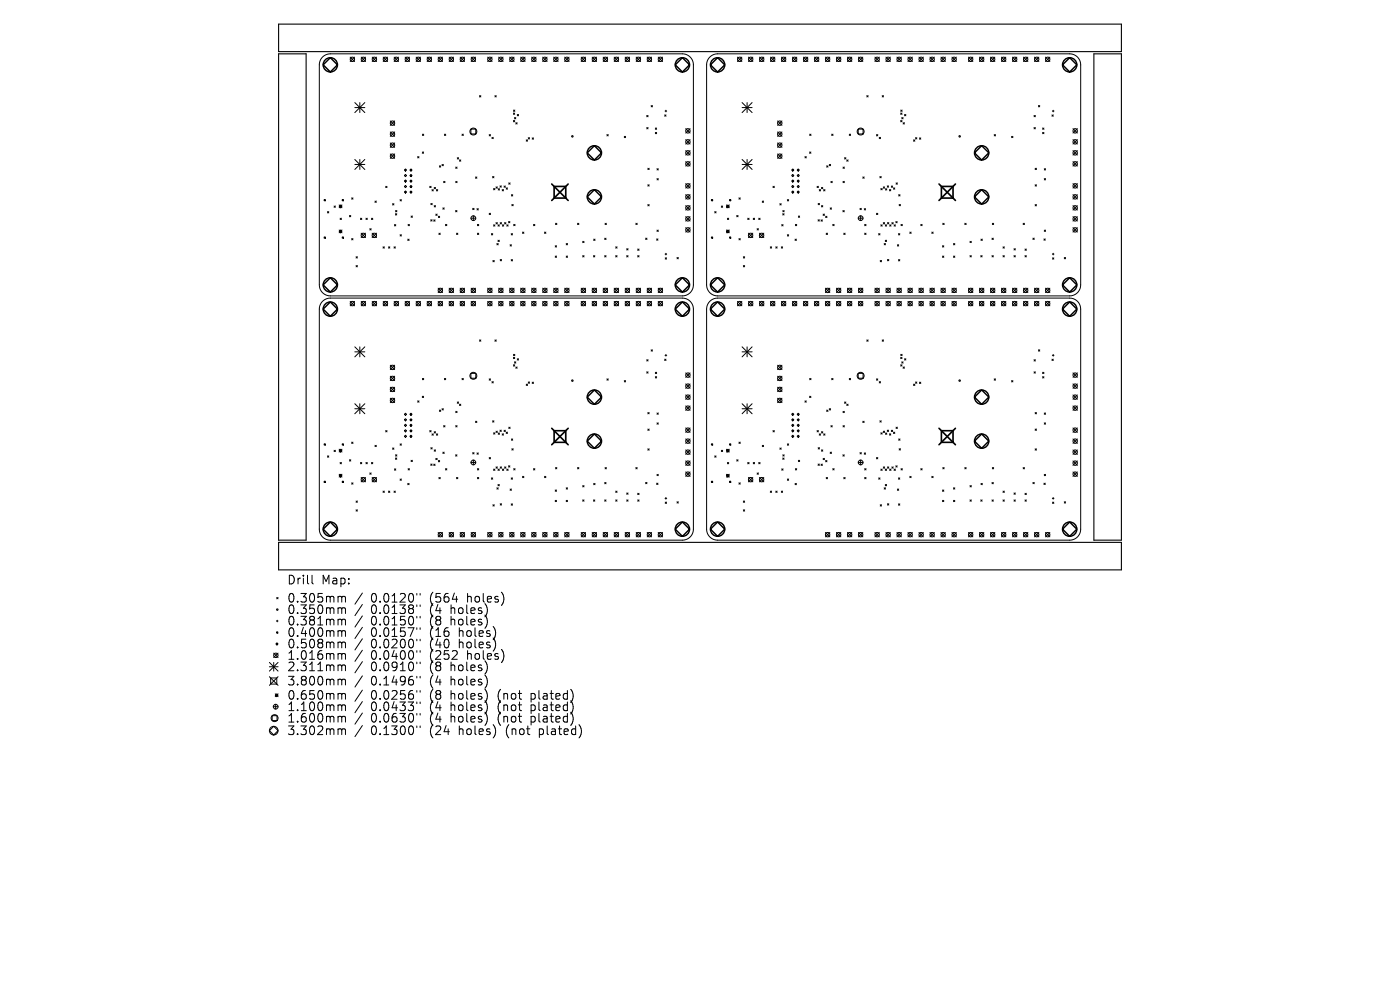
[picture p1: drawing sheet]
<svg xmlns="http://www.w3.org/2000/svg" width="297mm" height="210mm" viewBox="0 0 297 210" stroke-linecap="round" stroke-linejoin="round" font-family="sans-serif">
<defs><g id="words">
<g font-size="2.6">
<text x="60.8" y="124.2">Drill</text>
<text x="68.2" y="124.2">Map:</text>
<text x="60.8" y="128.1">0.305mm</text>
<text x="60.8" y="130.5">0.350mm</text>
<text x="78.7" y="128.1">0.0120&quot;</text>
<text x="78.7" y="130.5">0.0138&quot;</text>
<text x="91.3" y="128.1">(564</text>
<text x="91.3" y="130.5">(4</text>
<text x="95.9" y="130.5">holes)</text>
<text x="99.4" y="128.1">holes)</text>
<text x="60.8" y="132.9">0.381mm</text>
<text x="60.8" y="135.4">0.400mm</text>
<text x="60.8" y="137.8">0.508mm</text>
<text x="78.7" y="132.9">0.0150&quot;</text>
<text x="78.7" y="135.4">0.0157&quot;</text>
<text x="78.7" y="137.8">0.0200&quot;</text>
<text x="91.3" y="132.9">(8</text>
<text x="91.3" y="135.4">(16</text>
<text x="91.3" y="137.8">(40</text>
<text x="95.9" y="132.9">holes)</text>
<text x="97.6" y="135.4">holes)</text>
<text x="97.6" y="137.8">holes)</text>
<text x="60.8" y="140.2">1.016mm</text>
<text x="60.8" y="142.6">2.311mm</text>
<text x="78.7" y="140.2">0.0400&quot;</text>
<text x="78.7" y="142.6">0.0910&quot;</text>
<text x="91.3" y="140.2">(252</text>
<text x="91.3" y="142.6">(8</text>
<text x="95.9" y="142.6">holes)</text>
<text x="99.4" y="140.2">holes)</text>
<text x="60.8" y="145.7">3.800mm</text>
<text x="60.8" y="148.7">0.650mm</text>
<text x="78.7" y="145.7">0.1496&quot;</text>
<text x="78.7" y="148.7">0.0256&quot;</text>
<text x="91.3" y="145.7">(4</text>
<text x="91.3" y="148.7">(8</text>
<text x="95.9" y="145.7">holes)</text>
<text x="95.9" y="148.7">holes)</text>
<text x="106" y="148.7">(not</text>
<text x="113.2" y="148.7">plated)</text>
<text x="60.8" y="151.1">1.100mm</text>
<text x="60.8" y="153.5">1.600mm</text>
<text x="78.7" y="151.1">0.0433&quot;</text>
<text x="78.7" y="153.5">0.0630&quot;</text>
<text x="91.3" y="151.1">(4</text>
<text x="91.3" y="153.5">(4</text>
<text x="95.9" y="151.1">holes)</text>
<text x="95.9" y="153.5">holes)</text>
<text x="106" y="151.1">(not</text>
<text x="106" y="153.5">(not</text>
<text x="113.2" y="151.1">plated)</text>
<text x="113.2" y="153.5">plated)</text>
<text x="60.8" y="156.2">3.302mm</text>
<text x="78.7" y="156.2">0.1300&quot;</text>
<text x="91.3" y="156.2">(24</text>
<text x="97.6" y="156.2">holes)</text>
<text x="107.8" y="156.2">(not</text>
<text x="115" y="156.2">plated)</text>
</g>
</g></defs>
<path d="M59.1 11.4h5.8v103.2h-5.8zM59.1 5.1h178.8v5.9h-178.8zM232.1 11.4h5.8v103.2h-5.8zM59.1 115.1h178.8v5.8h-178.8z" fill="none" stroke="#000" stroke-width=".23"/>
<g fill="none" stroke="#000" stroke-width=".21">
<path d="M68.4 12.2l.7-.6 1-.2h74.7a2.33 2.33 0 0 1 2.3 2.4v46.6a2.33 2.33 0 0 1-2.3 2.4h-74.7a2.33 2.33 0 0 1-2.4-2.4v-46.6l.2-.9zM74.3 12.1l.9 1M75.2 12.1l-.9 1M76.6 12.1l1 1M77.6 12.1l-1 1M79 12.1l.9 1M79.9 12.1l-.9 1M81.3 12.1l.9 1M82.2 12.1l-.9 1M83.6 12.1l.9 1M84.5 12.1l-.9 1M85.9 12.1l1 1"/>
<path d="M86.9 12.1l-1 1M88.3 12.1l.9 1M89.2 12.1l-.9 1M90.6 12.1l.9 1M91.5 12.1l-.9 1M92.9 12.1l1 1M93.9 12.1l-1 1M95.3 12.1l.9 1M96.2 12.1l-.9 1M97.6 12.1l1 1M98.6 12.1l-1 1M100 12.1l.9 1"/>
<path d="M100.9 12.1l-.9 1M103.5 12.1l.9 1M104.4 12.1l-.9 1M105.8 12.1l.9 1M106.7 12.1l-.9 1M108.1 12.1l1 1M109.1 12.1l-1 1M110.5 12.1l.9 1M111.4 12.1l-.9 1M112.8 12.1l.9 1M113.7 12.1l-.9 1M115.1 12.1l1 1"/>
<path d="M116.1 12.1l-1 1M117.5 12.1l.9 1M118.4 12.1l-.9 1M119.8 12.1l.9 1M120.7 12.1l-.9 1M123.3 12.1l.9 1M124.2 12.1l-.9 1M125.6 12.1l1 1M126.6 12.1l-1 1M128 12.1l.9 1M128.9 12.1l-.9 1M130.3 12.1l.9 1"/>
<path d="M131.2 12.1l-.9 1M132.6 12.1l1 1M133.6 12.1l-1 1M135 12.1l.9 1M135.9 12.1l-.9 1M137.3 12.1l.9 1M138.2 12.1l-.9 1M139.6 12.1l1 1M140.6 12.1l-1 1M150.5 12.2l.7-.6 1-.2h74.7a2.33 2.33 0 0 1 2.4 2.4v46.6a2.33 2.33 0 0 1-2.4 2.4h-74.7a2.33 2.33 0 0 1-2.3-2.4v-46.6l.2-.9zM156.5 12.1l.9 1M157.4 12.1l-.9 1"/>
<path d="M158.8 12.1l.9 1M159.7 12.1l-.9 1M161.1 12.1l1 1M162.1 12.1l-1 1M163.5 12.1l.9 1M164.4 12.1l-.9 1M165.8 12.1l.9 1M166.7 12.1l-.9 1M168.1 12.1l.9 1M169 12.1l-.9 1M170.4 12.1l1 1M171.4 12.1l-1 1"/>
<path d="M172.8 12.1l.9 1M173.7 12.1l-.9 1M175.1 12.1l.9 1M176 12.1l-.9 1M177.4 12.1l1 1M178.4 12.1l-1 1M179.8 12.1l.9 1M180.7 12.1l-.9 1M182.1 12.1l.9 1M183 12.1l-.9 1M185.6 12.1l.9 1M186.5 12.1l-.9 1"/>
<path d="M187.9 12.1l1 1M188.9 12.1l-1 1M190.3 12.1l.9 1M191.2 12.1l-.9 1M192.6 12.1l.9 1M193.5 12.1l-.9 1M194.9 12.1l1 1M195.9 12.1l-1 1M197.3 12.1l.9 1M198.2 12.1l-.9 1M199.6 12.1l1 1M200.6 12.1l-1 1"/>
<path d="M202 12.1l.9 1M202.9 12.1l-.9 1M205.5 12.1l.9 1M206.4 12.1l-.9 1M207.8 12.1l.9 1M208.7 12.1l-.9 1M210.1 12.1l1 1M211.1 12.1l-1 1M212.5 12.1l.9 1M213.4 12.1l-.9 1M214.8 12.1l.9 1M215.7 12.1l-.9 1"/>
<path d="M217.1 12.1l1 1M218.1 12.1l-1 1M219.5 12.1l.9 1M220.4 12.1l-.9 1M221.8 12.1l.9 1M222.7 12.1l-.9 1M75.3 21.8l2.1 2.1M75.3 22.8h2.1M75.3 33.8l2.1 2.2M75.3 34.9h2.1M76.3 21.8v2.1M76.3 33.8v2.2"/>
<path d="M77.4 21.8l-2.1 2.1M77.4 33.8l-2.1 2.2M81.8 39.5l.3 .3M82.1 39.5l-.3 .3M82.8 25.7l.9 .9M82.8 28l.9 .9M82.8 30.3l.9 1M82.8 32.7l.9 .9M83.7 25.7l-.9 .9M83.7 28l-.9 .9M83.7 30.3l-.9 1M83.7 32.7l-.9 .9"/>
<path d="M85.8 37.2l.2-.2 .3 .2-.3 .3zM85.8 38.4l.2-.2 .3 .2-.3 .2zM86 35.8l.3 .3-.3 .2-.2-.2zM86 39.3l.3 .3-.3 .2-.2-.2zM87 36.1l.2-.3 .2 .3-.2 .2zM87 37.2l.2-.2 .2 .2-.2 .3zM87 38.4l.2-.2 .2 .2-.2 .2zM87 39.6l.2-.3 .2 .3-.2 .2zM88.6 33.2l.3 .3M88.9 33.2l-.3 .3M89.6 32.2l.3 .3M89.6 28.5l.3 .2"/>
<path d="M89.9 32.2l-.3 .3M89.9 28.5l-.3 .2M91.2 39.5l.3 .3M91.5 39.5l-.3 .3M92.1 39.8l.3 .2M92.4 39.8l-.3 .2M93.2 35.2l.3 .3M93.5 35.2l-.3 .3M93.8 34.9l.3 .3M94.1 34.9l-.3 .3M94.1 38.5l.3 .3M94.3 28.5l.3 .2"/>
<path d="M94.4 38.5l-.3 .3M94.6 28.5l-.3 .2M96.7 35.4l.3 .3M96.7 38.5l.3 .3M97 35.4l-.3 .3M97 38.5l-.3 .3M97 33.5l.3 .2M97.3 33.5l-.3 .2M97.5 33.9l.3 .3M97.8 33.9l-.3 .3M98 28.5l.3 .2M98.3 28.5l-.3 .2"/>
<path d="M99.9 27.4h1v1h-1zM100.9 37.5l.3 .3M101.2 37.5l-.3 .3M101.7 20.3l.3 .3M102 20.3l-.3 .3M103.8 28.6l.3 .2M104.1 28.6l-.3 .2M104.4 29.1l.2 .3M104.5 37.4l.3 .3M104.6 29.1l-.2 .3M104.7 40l.3 .3M104.8 37.4l-.3 .3"/>
<path d="M105 40l-.3 .3M105 20.3l.3 .3M105.2 39.6l.3 .3M105.3 20.3l-.3 .3M105.5 39.6l-.3 .3M106.1 39.4l.2 .3M106.3 39.4l-.2 .3M106.9 39.5l.3 .2M107.2 39.5l-.3 .2M107.4 39.9l.3 .2M107.7 39.9l-.3 .2M107.9 38.8l.3 .3"/>
<path d="M108.2 38.8l-.3 .3M108.9 24l.3 .3M108.9 25.6l.3 .2M108.9 23.3l.3 .3M109.1 24.9l.3 .3M109.2 24l-.3 .3M109.2 25.6l-.3 .2M109.2 23.3l-.3 .3M109.4 26l.3 .3M109.4 24.9l-.3 .3M109.7 26l-.3 .3M109.7 24.3l.3 .3"/>
<path d="M110 24.3l-.3 .3M111.6 29.7l.3 .3M111.9 29.7l-.3 .3M112.1 29.2l.2 .3M112.3 29.2l-.2 .3M112.9 29.3l.3 .2M113.2 29.3l-.3 .2M128.8 28.6l.2 .2M129 28.6l-.2 .2M132.4 28.9l.3 .3M132.7 28.9l-.3 .3M137.2 24.5l.3 .3"/>
<path d="M137.2 27.1l.3 .2M137.4 35.7l.3 .3M137.4 39.2l.3 .3M137.5 24.5l-.3 .3M137.5 27.1l-.3 .2M137.7 35.7l-.3 .3M137.7 39.2l-.3 .3M138.1 22.4l.3 .3M138.4 22.4l-.3 .3M139 27.2l.3 .2M139 28.1l.3 .3M139.3 27.2l-.3 .2"/>
<path d="M139.3 28.1l-.3 .3M139.4 35.8l.3 .3M139.4 37.9l.3 .3M139.7 35.8l-.3 .3M139.7 37.9l-.3 .3M141 24.4l.3 .3M141.1 23.6h.3M141.3 23.4v.3M141.3 24.4l-.3 .3M145.5 32l.9 .9M145.5 27.3l.9 .9M145.5 29.6l.9 1"/>
<path d="M145.5 34.3l.9 .9M145.5 39l.9 .9M146.4 29.6l-.9 1M146.4 34.3l-.9 .9M146.4 39l-.9 .9M146.4 27.3l-.9 .9M146.4 32l-.9 .9M157.4 22.8h2.2M157.4 34.9h2.2M157.4 21.8l2.2 2.1M157.4 33.8l2.2 2.2M158.5 21.8v2.1"/>
<path d="M158.5 33.8v2.2M159.6 33.8l-2.2 2.2M159.6 21.8l-2.2 2.1M164 39.5l.3 .3M164.3 39.5l-.3 .3M165 25.7l.9 .9M165 28l.9 .9M165 30.3l.9 1M165 32.7l.9 .9M165.9 25.7l-.9 .9M165.9 28l-.9 .9M165.9 30.3l-.9 1"/>
<path d="M165.9 32.7l-.9 .9M167.9 36.1l.3-.3 .2 .3-.2 .2zM167.9 37.2l.3-.2 .2 .2-.2 .3zM167.9 38.4l.3-.2 .2 .2-.2 .2zM167.9 39.6l.3-.3 .2 .3-.2 .2zM169.1 37.2l.2-.2 .3 .2-.3 .3zM169.1 38.4l.2-.2 .3 .2-.3 .2zM169.3 35.8l.3 .3-.3 .2-.2-.2zM169.3 39.3l.3 .3-.3 .2-.2-.2zM170.8 33.2l.2 .3M171 33.2l-.2 .3M171.7 32.2l.3 .3"/>
<path d="M171.8 28.5l.3 .2M172 32.2l-.3 .3M172.1 28.5l-.3 .2M173.3 39.5l.3 .3M173.6 39.5l-.3 .3M174.3 39.8l.2 .2M174.5 39.8l-.2 .2M175.4 35.2l.3 .3M175.7 35.2l-.3 .3M175.9 34.9l.3 .3M176.2 34.9l-.3 .3M176.3 38.5l.3 .3"/>
<path d="M176.4 28.5l.3 .2M176.6 38.5l-.3 .3M176.7 28.5l-.3 .2M178.8 35.4l.3 .3M178.8 38.5l.3 .3M179.1 35.4l-.3 .3M179.1 38.5l-.3 .3M179.2 33.5l.3 .2M179.5 33.5l-.3 .2M179.6 33.9l.3 .3M179.9 33.9l-.3 .3M180.2 28.5l.3 .2"/>
<path d="M180.5 28.5l-.3 .2M182.1 27.4h1v1h-1zM183 37.5l.3 .3M183.3 37.5l-.3 .3M183.9 20.3l.3 .3M184.2 20.3l-.3 .3M185.9 28.6l.3 .2M186.2 28.6l-.3 .2M186.5 29.1l.3 .3M186.7 37.4l.2 .3M186.8 29.1l-.3 .3M186.9 40l.3 .3"/>
<path d="M186.9 37.4l-.2 .3M187.2 40l-.3 .3M187.2 20.3l.2 .3M187.4 39.6l.3 .3M187.4 20.3l-.2 .3M187.7 39.6l-.3 .3M188.2 39.4l.3 .3M188.5 39.4l-.3 .3M189.1 39.5l.3 .2M189.4 39.5l-.3 .2M189.5 39.9l.3 .2M189.8 39.9l-.3 .2"/>
<path d="M190.1 38.8l.3 .3M190.4 38.8l-.3 .3M191.1 24l.3 .3M191.1 25.6l.3 .2M191.1 23.3l.3 .3M191.3 24.9l.3 .3M191.4 25.6l-.3 .2M191.4 24l-.3 .3M191.4 23.3l-.3 .3M191.6 26l.3 .3M191.6 24.9l-.3 .3M191.9 26l-.3 .3"/>
<path d="M191.9 24.3l.3 .3M192.2 24.3l-.3 .3M193.8 29.7l.3 .3M194.1 29.7l-.3 .3M194.2 29.2l.3 .3M194.5 29.2l-.3 .3M195.1 29.3l.2 .2M195.3 29.3l-.2 .2M210.9 28.6l.3 .2M211.2 28.6l-.3 .2M214.6 28.9l.3 .3M214.9 28.9l-.3 .3"/>
<path d="M219.4 24.5l.2 .3M219.4 27.1l.2 .2M219.6 35.7l.3 .3M219.6 39.2l.3 .3M219.6 24.5l-.2 .3M219.6 27.1l-.2 .2M219.9 35.7l-.3 .3M219.9 39.2l-.3 .3M220.3 22.4l.3 .3M220.6 22.4l-.3 .3M221.2 27.2l.3 .2M221.2 28.1l.3 .3"/>
<path d="M221.5 27.2l-.3 .2M221.5 28.1l-.3 .3M221.5 35.8l.3 .3M221.5 37.9l.3 .3M221.8 35.8l-.3 .3M221.8 37.9l-.3 .3M223.2 24.4l.2 .3M223.3 23.6h.3M223.4 23.4v.3M223.4 24.4l-.2 .3M227.6 27.3l1 .9M227.6 29.6l1 1"/>
<path d="M227.6 32l1 .9M227.6 34.3l1 .9M227.6 39l1 .9M228.6 34.3l-1 .9M228.6 39l-1 .9M228.6 27.3l-1 .9M228.6 29.6l-1 1M228.6 32l-1 .9M68.8 42.3h.2v.3h-.2zM68.8 50.3h.2v.2h-.2zM69.5 44.9l.2 .3M69.7 44.9l-.2 .3"/>
<path d="M70.9 43.7l.2 .3M71.1 43.7l-.2 .3M72 49.1l.2-.3 .3 .3-.3 .3zM72 43.5l.5 .6M72 48.8l.5 .6M72.2 46.3l.2 .3M72.2 43.5l.3 .3-.3 .3-.2-.3zM72.4 46.3l-.2 .3M72.5 43.5l-.5 .6M72.5 48.8l-.5 .6M72.6 42.3h.3v.3h-.3zM72.6 50.3h.3v.2h-.3z"/>
<path d="M74.1 45.7l.3 .3M74.4 45.7l-.3 .3M74.6 42l.3 .3M74.6 50.6l.3 .3M74.9 42l-.3 .3M74.9 50.6l-.3 .3M75.5 54.5l.3 .2M75.5 56.3l.3 .3M75.8 54.5l-.3 .2M75.8 56.3l-.3 .3M76.5 46.3l.3 .3M76.6 49.5l.9 .9"/>
<path d="M76.8 46.3l-.3 .3M77.5 49.5l-.9 .9M77.6 46.3l.3 .3M77.9 46.3l-.3 .3M78.5 48.5l.2 .3M78.7 48.5l-.2 .3M78.8 46.3l.3 .3M78.9 49.5l1 .9M79.1 46.3l-.3 .3M79.6 42.6l.2 .3M79.8 42.6l-.2 .3M79.9 49.5l-1 .9"/>
<path d="M81.3 52.4l.2 .2M81.5 52.4l-.2 .2M82.4 52.4l.3 .2M82.7 52.4l-.3 .2M83.3 43.2l.3 .3M83.6 43.2l-.3 .3M83.6 52.4l.3 .2M83.7 47.6l.3 .3M83.9 52.4l-.3 .2M83.9 45.3l.3 .3M83.9 44.7l.3 .2M84 47.6l-.3 .3"/>
<path d="M84.2 45.3l-.3 .3M84.2 44.7l-.3 .2M84.9 42.3l.3 .3M84.9 49.8l.3 .3M85.2 42.3l-.3 .3M85.2 49.8l-.3 .3M86 40.5l.3 .2-.3 .3-.2-.3zM86.5 50.7l.3 .3M86.6 47.6l.3 .3M86.8 50.7l-.3 .3M86.9 47.6l-.3 .3M87 40.7l.2-.2 .2 .2-.2 .3z"/>
<path d="M87.2 45.8l.3 .3M87.5 45.8l-.3 .3M91.4 46.6l.3 .3M91.4 43.1l.3 .3M91.6 40.2l.3 .3M91.7 46.6l-.3 .3M91.7 43.1l-.3 .3M91.9 40.2l-.3 .3M92 46.6l.3 .3M92.1 43.6l.3 .3M92.3 46.6l-.3 .3M92.4 43.6l-.3 .3"/>
<path d="M92.5 45.4l.2 .3M92.6 40.2l.3 .3M92.7 45.4l-.2 .3M92.9 40.2l-.3 .3M93 45.9l.3 .3M93.1 49.5l.3 .2M93.3 45.9l-.3 .3M93.4 49.5l-.3 .2M94 44.1l.2 .3M94.2 44.1l-.2 .3M94.5 47.6l.3 .3M94.8 47.6l-.3 .3"/>
<path d="M96.7 44.7l.2 .2M96.8 49.5l.3 .2M96.9 44.7l-.2 .2M97.1 49.5l-.3 .2M99.9 46.3h1M100.3 44.2l.3 .3M100.4 45.8v1M100.6 44.2l-.3 .3M101.2 44.3l.3 .2M101.3 47.6l.3 .3M101.3 49.5l.3 .2M101.5 44.3l-.3 .2"/>
<path d="M101.6 47.6l-.3 .3M101.6 49.5l-.3 .2M103.8 45.2l.3 .3M104.1 45.2l-.3 .3M104.2 49.6l.3 .2M104.5 49.6l-.3 .2M104.6 55.3l.3 .2M104.7 47.7l.3 .3M104.9 55.3l-.3 .2M105 47.7l-.3 .3M105.2 47.2l.3 .3M105.4 51.7l.3 .2"/>
<path d="M105.5 47.2l-.3 .3M105.6 51l.3 .2M105.6 47.7l.3 .3M105.7 51.7l-.3 .2M105.7 40l.3 .3M105.9 47.7l-.3 .3M105.9 51l-.3 .2M106 40l-.3 .3M106.1 47.2l.3 .3M106.1 55l.3 .3M106.4 47.2l-.3 .3M106.4 55l-.3 .3"/>
<path d="M106.5 40.2l.3 .3M106.6 47.7l.3 .3M106.8 40.2l-.3 .3M106.9 47.7l-.3 .3M107 47.2l.3 .3M107.3 47.2l-.3 .3M107.5 47.7l.3 .3M107.8 47.7l-.3 .3M107.9 47l.3 .3M108.2 47l-.3 .3M108.2 51.9l.3 .3M108.4 49.6l.3 .2"/>
<path d="M108.4 55.1l.3 .2M108.5 51.9l-.3 .3M108.5 41.3l.3 .3M108.6 43.4l.3 .3M108.7 49.6l-.3 .2M108.7 55.1l-.3 .2M108.8 41.3l-.3 .3M108.9 43.4l-.3 .3M109 47.6l.3 .3M109.3 47.6l-.3 .3M110.9 49.2l.2 .3M111.1 49.2l-.2 .3"/>
<path d="M113.2 47.6l.3 .3M113.5 47.6l-.3 .3M115.5 49.2l.3 .3M115.8 49.2l-.3 .3M117.8 52.1l.3 .3M117.8 54.3l.3 .3M117.9 47.4l.2 .2M118.1 52.1l-.3 .3M118.1 54.3l-.3 .3M118.1 47.4l-.2 .2M120.1 51.7l.3 .2M120.1 54.3l.3 .3"/>
<path d="M120.4 51.7l-.3 .2M120.4 54.3l-.3 .3M122.5 47.4l.3 .2M122.8 47.4l-.3 .2M123.6 51.2l.3 .3M123.6 54.2l.3 .3M123.9 51.2l-.3 .3M123.9 54.2l-.3 .3M125.9 54.2l.3 .3M126 50.7l.2 .3M126.2 54.2l-.3 .3M126.2 50.7l-.2 .3"/>
<path d="M128.3 50.5l.3 .3M128.3 54.2l.3 .3M128.4 47.4l.2 .2M128.6 54.2l-.3 .3M128.6 50.5l-.3 .3M128.6 47.4l-.2 .2M130.6 52.4l.3 .2M130.6 54.2l.3 .3M130.9 54.2l-.3 .3M130.9 52.4l-.3 .2M133 52.8l.2 .2M133 54.2l.2 .3"/>
<path d="M133.2 52.8l-.2 .2M133.2 54.2l-.2 .3M134.9 47.4l.3 .2M135.2 47.4l-.3 .2M135.3 54.2l.3 .3M135.3 52.8l.3 .3M135.6 52.8l-.3 .3M135.6 54.2l-.3 .3M137 50.5l.3 .3M137.3 50.5l-.3 .3M137.4 43.4l.3 .3M137.7 43.4l-.3 .3"/>
<path d="M139.3 50.7l.3 .3M139.4 48.8l.3 .3M139.6 50.7l-.3 .3M139.7 48.8l-.3 .3M141.1 53.9h.3M141.1 54.7l.3 .3M141.3 53.7v.4M141.4 54.7l-.3 .3M143.6 54.6l.3 .3M143.9 54.6l-.3 .3M145.5 43.6l.9 1M145.5 41.3l.9 .9"/>
<path d="M145.5 46l.9 .9M145.5 48.3l.9 .9M146.4 43.6l-.9 1M146.4 41.3l-.9 .9M146.4 46l-.9 .9M146.4 48.3l-.9 .9M150.9 42.3h.3v.3h-.3zM150.9 50.3h.3v.2h-.3zM151.6 44.9l.3 .3M151.9 44.9l-.3 .3M153 43.7l.3 .3M153.3 43.7l-.3 .3"/>
<path d="M154.1 49.1l.3-.3 .3 .3-.3 .3zM154.1 43.5l.6 .6M154.1 48.8l.6 .6M154.3 46.3l.3 .3M154.4 43.5l.3 .3-.3 .3-.3-.3zM154.6 46.3l-.3 .3M154.7 43.5l-.6 .6M154.7 48.8l-.6 .6M154.8 42.3h.2v.3h-.2zM154.8 50.3h.2v.2h-.2zM156.3 45.7l.3 .3M156.6 45.7l-.3 .3"/>
<path d="M156.8 42l.2 .3M156.8 50.6l.2 .3M157 42l-.2 .3M157 50.6l-.2 .3M157.7 54.5l.3 .2M157.7 56.3l.3 .3M158 54.5l-.3 .2M158 56.3l-.3 .3M158.6 46.3l.3 .3M158.8 49.5l.9 .9M158.9 46.3l-.3 .3M159.7 49.5l-.9 .9"/>
<path d="M159.8 46.3l.3 .3M160.1 46.3l-.3 .3M160.6 48.5l.3 .3M160.9 48.5l-.3 .3M161 46.3l.2 .3M161.1 49.5l.9 .9M161.2 46.3l-.2 .3M161.7 42.6l.3 .3M162 42.6l-.3 .3M162 49.5l-.9 .9M163.4 52.4l.3 .2M163.7 52.4l-.3 .2"/>
<path d="M164.6 52.4l.3 .2M164.9 52.4l-.3 .2M165.4 43.2l.3 .3M165.7 43.2l-.3 .3M165.7 52.4l.3 .2M165.8 47.6l.3 .3M166 52.4l-.3 .2M166.1 45.3l.2 .3M166.1 44.7l.3 .2M166.1 47.6l-.3 .3M166.3 45.3l-.2 .3M166.4 44.7l-.3 .2"/>
<path d="M167 42.3l.3 .3M167 49.8l.3 .3M167.3 42.3l-.3 .3M167.3 49.8l-.3 .3M167.9 40.7l.3-.2 .2 .2-.2 .3zM168.7 50.7l.2 .3M168.7 47.6l.3 .3M168.9 50.7l-.2 .3M169 47.6l-.3 .3M169.3 40.5l.3 .2-.3 .3-.2-.3zM169.4 45.8l.2 .3M169.6 45.8l-.2 .3"/>
<path d="M173.5 46.6l.3 .3M173.6 43.1l.2 .3M173.8 40.2l.3 .3M173.8 46.6l-.3 .3M173.8 43.1l-.2 .3M174.1 40.2l-.3 .3M174.2 46.6l.3 .3M174.3 43.6l.2 .3M174.5 46.6l-.3 .3M174.5 43.6l-.2 .3M174.6 45.4l.3 .3M174.7 40.2l.3 .3"/>
<path d="M174.9 45.4l-.3 .3M175 40.2l-.3 .3M175.2 45.9l.2 .3M175.3 49.5l.3 .2M175.4 45.9l-.2 .3M175.6 49.5l-.3 .2M176.1 44.1l.3 .3M176.4 44.1l-.3 .3M176.7 47.6l.3 .3M177 47.6l-.3 .3M178.8 44.7l.3 .2M179 49.5l.3 .2"/>
<path d="M179.1 44.7l-.3 .2M179.3 49.5l-.3 .2M182.1 46.3h1M182.4 44.2l.3 .3M182.6 45.8v1M182.7 44.2l-.3 .3M183.3 44.3l.3 .2M183.4 47.6l.3 .3M183.4 49.5l.3 .2M183.6 44.3l-.3 .2M183.7 47.6l-.3 .3M183.7 49.5l-.3 .2"/>
<path d="M185.9 45.2l.3 .3M186.2 45.2l-.3 .3M186.4 49.6l.3 .2M186.7 49.6l-.3 .2M186.7 55.3l.3 .2M186.9 47.7l.3 .3M187 55.3l-.3 .2M187.2 47.7l-.3 .3M187.4 47.2l.3 .3M187.6 51.7l.3 .2M187.7 47.2l-.3 .3M187.8 51l.3 .2"/>
<path d="M187.8 47.7l.3 .3M187.9 51.7l-.3 .2M187.9 40l.2 .3M188.1 47.7l-.3 .3M188.1 51l-.3 .2M188.1 40l-.2 .3M188.3 47.2l.3 .3M188.3 55l.3 .3M188.6 47.2l-.3 .3M188.6 55l-.3 .3M188.7 40.2l.3 .3M188.7 47.7l.3 .3"/>
<path d="M189 40.2l-.3 .3M189 47.7l-.3 .3M189.2 47.2l.3 .3M189.5 47.2l-.3 .3M189.7 47.7l.3 .3M190 47.7l-.3 .3M190 47l.3 .3M190.3 47l-.3 .3M190.4 51.9l.3 .3M190.6 49.6l.3 .2M190.6 55.1l.3 .2M190.7 51.9l-.3 .3"/>
<path d="M190.7 41.3l.2 .3M190.7 43.4l.3 .3M190.9 49.6l-.3 .2M190.9 55.1l-.3 .2M190.9 41.3l-.2 .3M191 43.4l-.3 .3M191.1 47.6l.3 .3M191.4 47.6l-.3 .3M193 49.2l.3 .3M193.3 49.2l-.3 .3M195.3 47.6l.3 .3M195.6 47.6l-.3 .3"/>
<path d="M197.7 49.2l.3 .3M198 49.2l-.3 .3M199.9 52.1l.3 .3M199.9 54.3l.3 .3M200 47.4l.3 .2M200.2 52.1l-.3 .3M200.2 54.3l-.3 .3M200.3 47.4l-.3 .2M202.3 51.7l.3 .2M202.3 54.3l.3 .3M202.6 51.7l-.3 .2M202.6 54.3l-.3 .3"/>
<path d="M204.7 47.4l.3 .2M205 47.4l-.3 .2M205.8 51.2l.3 .3M205.8 54.2l.3 .3M206.1 51.2l-.3 .3M206.1 54.2l-.3 .3M208.1 54.2l.2 .3M208.1 50.7l.3 .3M208.3 54.2l-.2 .3M208.4 50.7l-.3 .3M210.4 50.5l.3 .3M210.4 54.2l.3 .3"/>
<path d="M210.5 47.4l.3 .2M210.7 54.2l-.3 .3M210.7 50.5l-.3 .3M210.8 47.4l-.3 .2M212.8 52.4l.3 .2M212.8 54.2l.3 .3M213.1 54.2l-.3 .3M213.1 52.4l-.3 .2M215.1 52.8l.3 .2M215.1 54.2l.3 .3M215.4 52.8l-.3 .2M215.4 54.2l-.3 .3"/>
<path d="M217.1 47.4l.2 .2M217.3 47.4l-.2 .2M217.5 52.8l.2 .3M217.5 54.2l.2 .3M217.7 52.8l-.2 .3M217.7 54.2l-.2 .3M219.1 50.5l.3 .3M219.4 50.5l-.3 .3M219.6 43.4l.3 .3M219.9 43.4l-.3 .3M221.5 50.7l.2 .3M221.5 48.8l.3 .3"/>
<path d="M221.7 50.7l-.2 .3M221.8 48.8l-.3 .3M223.3 53.9h.3M223.3 54.7l.3 .3M223.4 53.7v.4M223.6 54.7l-.3 .3M225.8 54.6l.3 .3M226.1 54.6l-.3 .3M227.6 41.3l1 .9M227.6 43.6l1 1M227.6 46l1 .9M227.6 48.3l1 .9"/>
<path d="M228.6 41.3l-1 .9M228.6 43.6l-1 1M228.6 48.3l-1 .9M228.6 46l-1 .9M68.4 64l.7-.5 1-.3h74.7a2.33 2.33 0 0 1 2.3 2.4v46.7a2.33 2.33 0 0 1-2.3 2.3h-74.7a2.33 2.33 0 0 1-2.4-2.3v-46.7l.2-.9zM74.3 63.9l.9 1M75.2 63.9l-.9 1M75.3 73.6l2.1 2.1M75.3 74.6h2.1M76.3 73.6v2.1M76.6 63.9l1 1M77.4 73.6l-2.1 2.1"/>
<path d="M77.6 63.9l-1 1M79 63.9l.9 1M79.9 63.9l-.9 1M81.3 63.9l.9 1M82.2 63.9l-.9 1M82.8 77.5l.9 .9M82.8 79.8l.9 .9M83.6 63.9l.9 1M83.7 77.5l-.9 .9M83.7 79.8l-.9 .9M84.5 63.9l-.9 1M85.9 63.9l1 1"/>
<path d="M86.9 63.9l-1 1M88.3 63.9l.9 1M89.2 63.9l-.9 1M90.6 63.9l.9 1M91.5 63.9l-.9 1M92.9 61.1l1 1M92.9 63.9l1 1M93.9 61.1l-1 1M93.9 63.9l-1 1M95.3 61.1l.9 1M95.3 63.9l.9 1M96.2 63.9l-.9 1"/>
<path d="M96.2 61.1l-.9 1M97.6 61.1l1 1M97.6 63.9l1 1M98.6 61.1l-1 1M98.6 63.9l-1 1M99.9 79.2h1v1h-1zM100 61.1l.9 1M100 63.9l.9 1M100.9 61.1l-.9 1M100.9 63.9l-.9 1M101.7 72.1l.3 .3M102 72.1l-.3 .3"/>
<path d="M103.5 61.1l.9 1M103.5 63.9l.9 1M104.4 61.1l-.9 1M104.4 63.9l-.9 1M105 72.1l.3 .3M105.3 72.1l-.3 .3M105.8 61.1l.9 1M105.8 63.9l.9 1M106.7 61.1l-.9 1M106.7 63.9l-.9 1M108.1 61.1l1 1M108.1 63.9l1 1"/>
<path d="M108.9 75.8l.3 .3M108.9 77.4l.3 .3M108.9 75.2l.3 .2M109.1 61.1l-1 1M109.1 63.9l-1 1M109.1 76.8l.3 .2M109.2 75.8l-.3 .3M109.2 77.4l-.3 .3M109.2 75.2l-.3 .2M109.4 76.8l-.3 .2M109.4 77.8l.3 .3M109.7 77.8l-.3 .3"/>
<path d="M109.7 76.1l.3 .3M110 76.1l-.3 .3M110.5 61.1l.9 1M110.5 63.9l.9 1M111.4 61.1l-.9 1M111.4 63.9l-.9 1M112.8 61.1l.9 1M112.8 63.9l.9 1M113.7 61.1l-.9 1M113.7 63.9l-.9 1M115.1 61.1l1 1M115.1 63.9l1 1"/>
<path d="M116.1 61.1l-1 1M116.1 63.9l-1 1M117.5 61.1l.9 1M117.5 63.9l.9 1M118.4 61.1l-.9 1M118.4 63.9l-.9 1M119.8 61.1l.9 1M119.8 63.9l.9 1M120.7 63.9l-.9 1M120.7 61.1l-.9 1M123.3 61.1l.9 1M123.3 63.9l.9 1"/>
<path d="M124.2 61.1l-.9 1M124.2 63.9l-.9 1M125.6 63.9l1 1M125.6 61.1l1 1M126.6 63.9l-1 1M126.6 61.1l-1 1M128 61.1l.9 1M128 63.9l.9 1M128.9 61.1l-.9 1M128.9 63.9l-.9 1M130.3 63.9l.9 1M130.3 61.1l.9 1"/>
<path d="M131.2 61.1l-.9 1M131.2 63.9l-.9 1M132.6 61.1l1 1M132.6 63.9l1 1M133.6 61.1l-1 1M133.6 63.9l-1 1M135 61.1l.9 1M135 63.9l.9 1M135.9 61.1l-.9 1M135.9 63.9l-.9 1M137.2 78.9l.3 .3M137.2 76.3l.3 .3"/>
<path d="M137.3 61.1l.9 1M137.3 63.9l.9 1M137.5 76.3l-.3 .3M137.5 78.9l-.3 .3M138.1 74.2l.3 .3M138.2 61.1l-.9 1M138.2 63.9l-.9 1M138.4 74.2l-.3 .3M139 79l.3 .2M139 79.9l.3 .3M139.3 79l-.3 .2M139.3 79.9l-.3 .3"/>
<path d="M139.6 61.1l1 1M139.6 63.9l1 1M140.6 63.9l-1 1M140.6 61.1l-1 1M141 76.2l.3 .3M141.1 75.4h.3M141.3 75.2v.3M141.3 76.2l-.3 .3M145.5 79.1l.9 .9M146.4 79.1l-.9 .9M150.5 64l.7-.5 1-.3h74.7a2.33 2.33 0 0 1 2.4 2.4v46.7a2.33 2.33 0 0 1-2.4 2.3h-74.7a2.33 2.33 0 0 1-2.3-2.3v-46.7l.2-.9zM156.5 63.9l.9 1"/>
<path d="M157.4 63.9l-.9 1M157.4 74.6h2.2M157.4 73.6l2.2 2.1M158.5 73.6v2.1M158.8 63.9l.9 1M159.6 73.6l-2.2 2.1M159.7 63.9l-.9 1M161.1 63.9l1 1M162.1 63.9l-1 1M163.5 63.9l.9 1M164.4 63.9l-.9 1M165 77.5l.9 .9"/>
<path d="M165 79.8l.9 .9M165.8 63.9l.9 1M165.9 77.5l-.9 .9M165.9 79.8l-.9 .9M166.7 63.9l-.9 1M168.1 63.9l.9 1M169 63.9l-.9 1M170.4 63.9l1 1M171.4 63.9l-1 1M172.8 63.9l.9 1M173.7 63.9l-.9 1M175.1 61.1l.9 1"/>
<path d="M175.1 63.9l.9 1M176 61.1l-.9 1M176 63.9l-.9 1M177.4 61.1l1 1M177.4 63.9l1 1M178.4 61.1l-1 1M178.4 63.9l-1 1M179.8 63.9l.9 1M179.8 61.1l.9 1M180.7 61.1l-.9 1M180.7 63.9l-.9 1M182.1 79.2h1v1h-1z"/>
<path d="M182.1 61.1l.9 1M182.1 63.9l.9 1M183 61.1l-.9 1M183 63.9l-.9 1M183.9 72.1l.3 .3M184.2 72.1l-.3 .3M185.6 61.1l.9 1M185.6 63.9l.9 1M186.5 61.1l-.9 1M186.5 63.9l-.9 1M187.2 72.1l.2 .3M187.4 72.1l-.2 .3"/>
<path d="M187.9 61.1l1 1M187.9 63.9l1 1M188.9 61.1l-1 1M188.9 63.9l-1 1M190.3 61.1l.9 1M190.3 63.9l.9 1M191.1 75.8l.3 .3M191.1 77.4l.3 .3M191.1 75.2l.3 .2M191.2 61.1l-.9 1M191.2 63.9l-.9 1M191.3 76.8l.3 .2"/>
<path d="M191.4 75.8l-.3 .3M191.4 77.4l-.3 .3M191.4 75.2l-.3 .2M191.6 77.8l.3 .3M191.6 76.8l-.3 .2M191.9 77.8l-.3 .3M191.9 76.1l.3 .3M192.2 76.1l-.3 .3M192.6 61.1l.9 1M192.6 63.9l.9 1M193.5 61.1l-.9 1M193.5 63.9l-.9 1"/>
<path d="M194.9 61.1l1 1M194.9 63.9l1 1M195.9 61.1l-1 1M195.9 63.9l-1 1M197.3 61.1l.9 1M197.3 63.9l.9 1M198.2 61.1l-.9 1M198.2 63.9l-.9 1M199.6 61.1l1 1M199.6 63.9l1 1M200.6 61.1l-1 1M200.6 63.9l-1 1"/>
<path d="M202 61.1l.9 1M202 63.9l.9 1M202.9 63.9l-.9 1M202.9 61.1l-.9 1M205.5 61.1l.9 1M205.5 63.9l.9 1M206.4 61.1l-.9 1M206.4 63.9l-.9 1M207.8 61.1l.9 1M207.8 63.9l.9 1M208.7 63.9l-.9 1M208.7 61.1l-.9 1"/>
<path d="M210.1 61.1l1 1M210.1 63.9l1 1M211.1 61.1l-1 1M211.1 63.9l-1 1M212.5 63.9l.9 1M212.5 61.1l.9 1M213.4 61.1l-.9 1M213.4 63.9l-.9 1M214.8 61.1l.9 1M214.8 63.9l.9 1M215.7 63.9l-.9 1M215.7 61.1l-.9 1"/>
<path d="M217.1 61.1l1 1M217.1 63.9l1 1M218.1 61.1l-1 1M218.1 63.9l-1 1M219.4 76.3l.2 .3M219.4 78.9l.2 .3M219.5 61.1l.9 1M219.5 63.9l.9 1M219.6 76.3l-.2 .3M219.6 78.9l-.2 .3M220.3 74.2l.3 .3M220.4 61.1l-.9 1"/>
<path d="M220.4 63.9l-.9 1M220.6 74.2l-.3 .3M221.2 79l.3 .2M221.2 79.9l.3 .3M221.5 79l-.3 .2M221.5 79.9l-.3 .3M221.8 61.1l.9 1M221.8 63.9l.9 1M222.7 63.9l-.9 1M222.7 61.1l-.9 1M223.2 76.2l.2 .3M223.3 75.4h.3"/>
<path d="M223.4 75.2v.3M223.4 76.2l-.2 .3M227.6 79.1l1 .9M228.6 79.1l-1 .9M68.8 94.1h.2v.3h-.2zM69.5 96.7l.2 .3M69.7 96.7l-.2 .3M70.9 95.5l.2 .3M71.1 95.5l-.2 .3M72 95.6l.2-.3 .3 .3-.3 .3zM72 95.3l.5 .6M72.2 98.1l.2 .3"/>
<path d="M72.4 98.1l-.2 .3M72.5 95.3l-.5 .6M72.6 94.1h.3v.3h-.3zM74.1 97.5l.3 .3M74.4 97.5l-.3 .3M74.6 93.8l.3 .3M74.9 93.8l-.3 .3M75.3 85.6l2.1 2.2M75.3 86.7h2.1M76.3 85.6v2.2M76.5 98.1l.3 .3M76.8 98.1l-.3 .3"/>
<path d="M77.4 85.6l-2.1 2.2M77.6 98.1l.3 .3M77.9 98.1l-.3 .3M78.8 98.1l.3 .3M79.1 98.1l-.3 .3M79.6 94.5l.2 .2M79.8 94.5l-.2 .2M81.8 91.3l.3 .3M82.1 91.3l-.3 .3M82.8 82.1l.9 1M82.8 84.5l.9 .9M83.3 95l.3 .3"/>
<path d="M83.6 95l-.3 .3M83.7 99.5l.3 .2M83.7 82.1l-.9 1M83.7 84.5l-.9 .9M83.9 97.1l.3 .3M83.9 96.5l.3 .3M84 99.5l-.3 .2M84.2 97.1l-.3 .3M84.2 96.5l-.3 .3M84.9 94.2l.3 .2M85.2 94.2l-.3 .2M85.8 91.4l.2-.2 .3 .2-.3 .2z"/>
<path d="M85.8 92.6l.2-.3 .3 .3-.3 .2zM86 87.7l.3 .2-.3 .2-.2-.2zM86 88.8l.3 .3-.3 .2-.2-.2zM86 90l.3 .2-.3 .3-.2-.3zM86.6 99.4l.3 .3M86.9 99.4l-.3 .3M87 87.9l.2-.2 .2 .2-.2 .2zM87 89.1l.2-.3 .2 .3-.2 .2zM87 90.2l.2-.2 .2 .2-.2 .3zM87 91.4l.2-.2 .2 .2-.2 .2zM87 92.6l.2-.3 .2 .3-.2 .2zM87.2 97.6l.3 .3"/>
<path d="M87.5 97.6l-.3 .3M88.6 85l.3 .3M88.9 85l-.3 .3M89.6 84.1l.3 .2M89.6 80.3l.3 .3M89.9 84.1l-.3 .2M89.9 80.3l-.3 .3M91.2 91.3l.3 .3M91.4 98.4l.3 .3M91.4 95l.3 .2M91.5 91.3l-.3 .3M91.6 92l.3 .3"/>
<path d="M91.7 98.4l-.3 .3M91.7 95l-.3 .2M91.9 92l-.3 .3M92 98.5l.3 .2M92.1 91.6l.3 .3M92.1 95.4l.3 .3M92.3 98.5l-.3 .2M92.4 91.6l-.3 .3M92.4 95.4l-.3 .3M92.5 97.2l.2 .3M92.6 92l.3 .3M92.7 97.2l-.2 .3"/>
<path d="M92.9 92l-.3 .3M93 97.7l.3 .3M93.2 87l.3 .3M93.3 97.7l-.3 .3M93.5 87l-.3 .3M93.8 86.7l.3 .3M94 95.9l.2 .3M94.1 86.7l-.3 .3M94.1 90.3l.3 .3M94.2 95.9l-.2 .3M94.3 80.3l.3 .3M94.4 90.3l-.3 .3"/>
<path d="M94.5 99.4l.3 .3M94.6 80.3l-.3 .3M94.8 99.4l-.3 .3M96.7 96.5l.2 .3M96.7 87.3l.3 .2M96.7 90.3l.3 .3M96.9 96.5l-.2 .3M97 87.3l-.3 .2M97 90.3l-.3 .3M97 85.3l.3 .2M97.3 85.3l-.3 .2M97.5 85.7l.3 .3"/>
<path d="M97.8 85.7l-.3 .3M98 80.3l.3 .3M98.3 80.3l-.3 .3M99.9 98.1h1M100.3 96l.3 .3M100.4 97.6v1M100.6 96l-.3 .3M100.9 89.4l.3 .2M101.2 89.4l-.3 .2M101.2 96.1l.3 .3M101.3 99.4l.3 .3M101.5 96.1l-.3 .3"/>
<path d="M101.6 99.4l-.3 .3M103.8 80.4l.3 .2M103.8 97.1l.3 .2M104.1 80.4l-.3 .2M104.1 97.1l-.3 .2M104.4 81l.2 .2M104.5 89.3l.3 .2M104.6 81l-.2 .2M104.7 91.8l.3 .3M104.7 99.5l.3 .3M104.8 89.3l-.3 .2M105 91.8l-.3 .3"/>
<path d="M105 99.5l-.3 .3M105.2 91.5l.3 .2M105.2 99l.3 .3M105.5 99l-.3 .3M105.5 91.5l-.3 .2M105.6 99.5l.3 .3M105.7 91.9l.3 .2M105.9 99.5l-.3 .3M106 91.9l-.3 .2M106.1 91.2l.2 .3M106.1 99l.3 .3M106.3 91.2l-.2 .3"/>
<path d="M106.4 99l-.3 .3M106.5 92l.3 .3M106.6 99.5l.3 .3M106.8 92l-.3 .3M106.9 99.5l-.3 .3M106.9 91.3l.3 .2M107 99l.3 .3M107.2 91.3l-.3 .2M107.3 99l-.3 .3M107.4 91.7l.3 .3M107.5 99.5l.3 .3M107.7 91.7l-.3 .3"/>
<path d="M107.8 99.5l-.3 .3M107.9 98.8l.3 .3M107.9 90.6l.3 .3M108.2 98.8l-.3 .3M108.2 90.6l-.3 .3M108.5 93.1l.3 .3M108.6 95.2l.3 .3M108.8 93.1l-.3 .3M108.9 95.2l-.3 .3M109 99.4l.3 .3M109.3 99.4l-.3 .3M111.6 81.5l.3 .3"/>
<path d="M111.9 81.5l-.3 .3M112.1 81l.2 .3M112.3 81l-.2 .3M112.9 81.1l.3 .2M113.2 81.1l-.3 .2M113.2 99.4l.3 .3M113.5 99.4l-.3 .3M117.9 99.2l.2 .3M118.1 99.2l-.2 .3M122.5 99.2l.3 .3M122.8 99.2l-.3 .3M128.4 99.2l.2 .3"/>
<path d="M128.6 99.2l-.2 .3M128.8 80.4l.2 .2M129 80.4l-.2 .2M132.4 80.7l.3 .3M132.7 80.7l-.3 .3M134.9 99.2l.3 .3M135.2 99.2l-.3 .3M137.4 87.5l.3 .3M137.4 91l.3 .3M137.4 95.2l.3 .3M137.7 91l-.3 .3M137.7 87.5l-.3 .3"/>
<path d="M137.7 95.2l-.3 .3M139.4 87.6l.3 .3M139.4 89.7l.3 .3M139.7 87.6l-.3 .3M139.7 89.7l-.3 .3M145.5 95.4l.9 1M145.5 83.8l.9 .9M145.5 81.4l.9 1M145.5 86.1l.9 .9M145.5 90.8l.9 .9M145.5 93.1l.9 .9M145.5 97.8l.9 .9"/>
<path d="M146.4 90.8l-.9 .9M146.4 93.1l-.9 .9M146.4 97.8l-.9 .9M146.4 81.4l-.9 1M146.4 83.8l-.9 .9M146.4 86.1l-.9 .9M146.4 95.4l-.9 1M150.9 94.1h.3v.3h-.3zM151.6 96.7l.3 .3M151.9 96.7l-.3 .3M153 95.5l.3 .3M153.3 95.5l-.3 .3"/>
<path d="M154.1 95.6l.3-.3 .3 .3-.3 .3zM154.1 95.3l.6 .6M154.3 98.1l.3 .3M154.6 98.1l-.3 .3M154.7 95.3l-.6 .6M154.8 94.1h.2v.3h-.2zM156.3 97.5l.3 .3M156.6 97.5l-.3 .3M156.8 93.8l.2 .3M157 93.8l-.2 .3M157.4 86.7h2.2M157.4 85.6l2.2 2.2"/>
<path d="M158.5 85.6v2.2M158.6 98.1l.3 .3M158.9 98.1l-.3 .3M159.6 85.6l-2.2 2.2M159.8 98.1l.3 .3M160.1 98.1l-.3 .3M161 98.1l.2 .3M161.2 98.1l-.2 .3M161.7 94.5l.3 .2M162 94.5l-.3 .2M164 91.3l.3 .3M164.3 91.3l-.3 .3"/>
<path d="M165 82.1l.9 1M165 84.5l.9 .9M165.4 95l.3 .3M165.7 95l-.3 .3M165.8 99.5l.3 .2M165.9 84.5l-.9 .9M165.9 82.1l-.9 1M166.1 97.1l.2 .3M166.1 96.5l.3 .3M166.1 99.5l-.3 .2M166.3 97.1l-.2 .3M166.4 96.5l-.3 .3"/>
<path d="M167 94.2l.3 .2M167.3 94.2l-.3 .2M167.9 91.4l.3-.2 .2 .2-.2 .2zM167.9 92.6l.3-.3 .2 .3-.2 .2zM168.2 87.7l.2 .2-.2 .2-.3-.2zM168.2 88.8l.2 .3-.2 .2-.3-.2zM168.2 90l.2 .2-.2 .3-.3-.3zM168.7 99.4l.3 .3M169 99.4l-.3 .3M169.1 91.4l.2-.2 .3 .2-.3 .2zM169.3 87.7l.3 .2-.3 .2-.2-.2zM169.3 88.8l.3 .3-.3 .2-.2-.2z"/>
<path d="M169.3 90l.3 .2-.3 .3-.2-.3zM169.3 92.3l.3 .3-.3 .2-.2-.2zM169.4 97.6l.2 .3M169.6 97.6l-.2 .3M170.8 85l.2 .3M171 85l-.2 .3M171.7 84.1l.3 .2M171.8 80.3l.3 .3M172 84.1l-.3 .2M172.1 80.3l-.3 .3M173.3 91.3l.3 .3M173.5 98.4l.3 .3"/>
<path d="M173.6 95l.2 .2M173.6 91.3l-.3 .3M173.8 92l.3 .3M173.8 98.4l-.3 .3M173.8 95l-.2 .2M174.1 92l-.3 .3M174.2 98.5l.3 .2M174.3 95.4l.2 .3M174.3 91.6l.2 .3M174.5 98.5l-.3 .2M174.5 91.6l-.2 .3M174.5 95.4l-.2 .3"/>
<path d="M174.6 97.2l.3 .3M174.7 92l.3 .3M174.9 97.2l-.3 .3M175 92l-.3 .3M175.2 97.7l.2 .3M175.4 87l.3 .3M175.4 97.7l-.2 .3M175.7 87l-.3 .3M175.9 86.7l.3 .3M176.1 95.9l.3 .3M176.2 86.7l-.3 .3M176.3 90.3l.3 .3"/>
<path d="M176.4 95.9l-.3 .3M176.4 80.3l.3 .3M176.6 90.3l-.3 .3M176.7 99.4l.3 .3M176.7 80.3l-.3 .3M177 99.4l-.3 .3M178.8 96.5l.3 .3M178.8 87.3l.3 .2M178.8 90.3l.3 .3M179.1 96.5l-.3 .3M179.1 87.3l-.3 .2M179.1 90.3l-.3 .3"/>
<path d="M179.2 85.3l.3 .2M179.5 85.3l-.3 .2M179.6 85.7l.3 .3M179.9 85.7l-.3 .3M180.2 80.3l.3 .3M180.5 80.3l-.3 .3M182.1 98.1h1M182.4 96l.3 .3M182.6 97.6v1M182.7 96l-.3 .3M183 89.4l.3 .2M183.3 89.4l-.3 .2"/>
<path d="M183.3 96.1l.3 .3M183.4 99.4l.3 .3M183.6 96.1l-.3 .3M183.7 99.4l-.3 .3M185.9 80.4l.3 .2M185.9 97.1l.3 .2M186.2 80.4l-.3 .2M186.2 97.1l-.3 .2M186.5 81l.3 .2M186.7 89.3l.2 .2M186.8 81l-.3 .2M186.9 91.8l.3 .3"/>
<path d="M186.9 99.5l.3 .3M186.9 89.3l-.2 .2M187.2 91.8l-.3 .3M187.2 99.5l-.3 .3M187.4 99l.3 .3M187.4 91.5l.3 .2M187.7 91.5l-.3 .2M187.7 99l-.3 .3M187.8 99.5l.3 .3M187.9 91.9l.2 .2M188.1 99.5l-.3 .3M188.1 91.9l-.2 .2"/>
<path d="M188.2 91.2l.3 .3M188.3 99l.3 .3M188.5 91.2l-.3 .3M188.6 99l-.3 .3M188.7 92l.3 .3M188.7 99.5l.3 .3M189 92l-.3 .3M189 99.5l-.3 .3M189.1 91.3l.3 .2M189.2 99l.3 .3M189.4 91.3l-.3 .2M189.5 99l-.3 .3"/>
<path d="M189.5 91.7l.3 .3M189.7 99.5l.3 .3M189.8 91.7l-.3 .3M190 99.5l-.3 .3M190 98.8l.3 .3M190.1 90.6l.3 .3M190.3 98.8l-.3 .3M190.4 90.6l-.3 .3M190.7 93.1l.2 .3M190.7 95.2l.3 .3M190.9 93.1l-.2 .3M191 95.2l-.3 .3"/>
<path d="M191.1 99.4l.3 .3M191.4 99.4l-.3 .3M193.8 81.5l.3 .3M194.1 81.5l-.3 .3M194.2 81l.3 .3M194.5 81l-.3 .3M195.1 81.1l.2 .2M195.3 81.1l-.2 .2M195.3 99.4l.3 .3M195.6 99.4l-.3 .3M200 99.2l.3 .3M200.3 99.2l-.3 .3"/>
<path d="M204.7 99.2l.3 .3M205 99.2l-.3 .3M210.5 99.2l.3 .3M210.8 99.2l-.3 .3M210.9 80.4l.3 .2M211.2 80.4l-.3 .2M214.6 80.7l.3 .3M214.9 80.7l-.3 .3M217.1 99.2l.2 .3M217.3 99.2l-.2 .3M219.6 87.5l.3 .3M219.6 91l.3 .3"/>
<path d="M219.6 95.2l.3 .3M219.9 87.5l-.3 .3M219.9 91l-.3 .3M219.9 95.2l-.3 .3M221.5 87.6l.3 .3M221.5 89.7l.3 .3M221.8 87.6l-.3 .3M221.8 89.7l-.3 .3M227.6 95.4l1 1M227.6 83.8l1 .9M227.6 81.4l1 1M227.6 86.1l1 .9"/>
<path d="M227.6 90.8l1 .9M227.6 93.1l1 .9M227.6 97.8l1 .9M228.6 81.4l-1 1M228.6 90.8l-1 .9M228.6 93.1l-1 .9M228.6 95.4l-1 1M228.6 97.8l-1 .9M228.6 83.8l-1 .9M228.6 86.1l-1 .9M68.8 102.1h.2v.2h-.2zM72 100.6l.5 .6"/>
<path d="M72.2 100.6l.3 .3-.3 .3-.2-.3zM72.5 100.6l-.5 .6M72.6 102.1h.3v.2h-.3zM74.6 102.4l.3 .3M74.9 102.4l-.3 .3M75.5 106.3l.3 .3M75.5 108.1l.3 .3M75.8 106.3l-.3 .3M75.8 108.1l-.3 .3M76.6 101.3l.9 .9M77.5 101.3l-.9 .9M78.5 100.3l.2 .3"/>
<path d="M78.7 100.3l-.2 .3M78.9 101.3l1 .9M79.9 101.3l-1 .9M81.3 104.2l.2 .3M81.5 104.2l-.2 .3M82.4 104.2l.3 .3M82.7 104.2l-.3 .3M83.6 104.2l.3 .3M83.9 104.2l-.3 .3M84.9 101.6l.3 .3M85.2 101.6l-.3 .3M86.5 102.5l.3 .3"/>
<path d="M86.8 102.5l-.3 .3M92.9 113l1 .9M93.1 101.3l.3 .3M93.4 101.3l-.3 .3M93.9 113l-1 .9M95.3 113l.9 .9M96.2 113l-.9 .9M96.8 101.3l.3 .3M97.1 101.3l-.3 .3M97.6 113l1 .9M98.6 113l-1 .9M100 113l.9 .9"/>
<path d="M100.9 113l-.9 .9M101.3 101.3l.3 .3M101.6 101.3l-.3 .3M103.5 113l.9 .9M104.2 101.4l.3 .3M104.4 113l-.9 .9M104.5 101.4l-.3 .3M104.6 107.1l.3 .2M104.9 107.1l-.3 .2M105.4 103.5l.3 .3M105.6 102.8l.3 .3M105.7 103.5l-.3 .3"/>
<path d="M105.8 113l.9 .9M105.9 102.8l-.3 .3M106.1 106.9l.3 .2M106.4 106.9l-.3 .2M106.7 113l-.9 .9M108.1 113l1 .9M108.2 103.7l.3 .3M108.4 101.4l.3 .3M108.4 106.9l.3 .3M108.5 103.7l-.3 .3M108.7 101.4l-.3 .3M108.7 106.9l-.3 .3"/>
<path d="M109.1 113l-1 .9M110.5 113l.9 .9M110.9 101l.2 .3M111.1 101l-.2 .3M111.4 113l-.9 .9M112.8 113l.9 .9M113.7 113l-.9 .9M115.1 113l1 .9M115.5 101l.3 .3M115.8 101l-.3 .3M116.1 113l-1 .9M117.5 113l.9 .9"/>
<path d="M117.8 103.9l.3 .3M117.8 106.1l.3 .3M118.1 103.9l-.3 .3M118.1 106.1l-.3 .3M118.4 113l-.9 .9M119.8 113l.9 .9M120.1 103.5l.3 .3M120.1 106.1l.3 .3M120.4 103.5l-.3 .3M120.4 106.1l-.3 .3M120.7 113l-.9 .9M123.3 113l.9 .9"/>
<path d="M123.6 103l.3 .3M123.6 106l.3 .3M123.9 103l-.3 .3M123.9 106l-.3 .3M124.2 113l-.9 .9M125.6 113l1 .9M125.9 106l.3 .3M126 102.5l.2 .3M126.2 106l-.3 .3M126.2 102.5l-.2 .3M126.6 113l-1 .9M128 113l.9 .9"/>
<path d="M128.3 102.3l.3 .3M128.3 106l.3 .3M128.6 102.3l-.3 .3M128.6 106l-.3 .3M128.9 113l-.9 .9M130.3 113l.9 .9M130.6 104.2l.3 .3M130.6 106l.3 .3M130.9 104.2l-.3 .3M130.9 106l-.3 .3M131.2 113l-.9 .9M132.6 113l1 .9"/>
<path d="M133 104.6l.2 .2M133 106l.2 .3M133.2 104.6l-.2 .2M133.2 106l-.2 .3M133.6 113l-1 .9M135 113l.9 .9M135.3 106l.3 .3M135.3 104.6l.3 .3M135.6 104.6l-.3 .3M135.6 106l-.3 .3M135.9 113l-.9 .9M137 102.3l.3 .3"/>
<path d="M137.3 102.3l-.3 .3M137.3 113l.9 .9M138.2 113l-.9 .9M139.3 102.5l.3 .3M139.4 100.6l.3 .3M139.6 102.5l-.3 .3M139.6 113l1 .9M139.7 100.6l-.3 .3M140.6 113l-1 .9M141.1 105.7h.3M141.1 106.5l.3 .3M141.3 105.5v.4"/>
<path d="M141.4 106.5l-.3 .3M143.6 106.4l.3 .3M143.9 106.4l-.3 .3M145.5 100.1l.9 .9M146.4 100.1l-.9 .9M150.9 102.1h.3v.2h-.3zM154.1 100.6l.6 .6M154.4 100.6l.3 .3-.3 .3-.3-.3zM154.7 100.6l-.6 .6M154.8 102.1h.2v.2h-.2zM156.8 102.4l.2 .3M157 102.4l-.2 .3"/>
<path d="M157.7 106.3l.3 .3M157.7 108.1l.3 .3M158 106.3l-.3 .3M158 108.1l-.3 .3M158.8 101.3l.9 .9M159.7 101.3l-.9 .9M160.6 100.3l.3 .3M160.9 100.3l-.3 .3M161.1 101.3l.9 .9M162 101.3l-.9 .9M163.4 104.2l.3 .3M163.7 104.2l-.3 .3"/>
<path d="M164.6 104.2l.3 .3M164.9 104.2l-.3 .3M165.7 104.2l.3 .3M166 104.2l-.3 .3M167 101.6l.3 .3M167.3 101.6l-.3 .3M168.7 102.5l.2 .3M168.9 102.5l-.2 .3M175.1 113l.9 .9M175.3 101.3l.3 .3M175.6 101.3l-.3 .3M176 113l-.9 .9"/>
<path d="M177.4 113l1 .9M178.4 113l-1 .9M179 101.3l.3 .3M179.3 101.3l-.3 .3M179.8 113l.9 .9M180.7 113l-.9 .9M182.1 113l.9 .9M183 113l-.9 .9M183.4 101.3l.3 .3M183.7 101.3l-.3 .3M185.6 113l.9 .9M186.4 101.4l.3 .3"/>
<path d="M186.5 113l-.9 .9M186.7 101.4l-.3 .3M186.7 107.1l.3 .2M187 107.1l-.3 .2M187.6 103.5l.3 .3M187.8 102.8l.3 .3M187.9 103.5l-.3 .3M187.9 113l1 .9M188.1 102.8l-.3 .3M188.3 106.9l.3 .2M188.6 106.9l-.3 .2M188.9 113l-1 .9"/>
<path d="M190.3 113l.9 .9M190.4 103.7l.3 .3M190.6 101.4l.3 .3M190.6 106.9l.3 .3M190.7 103.7l-.3 .3M190.9 101.4l-.3 .3M190.9 106.9l-.3 .3M191.2 113l-.9 .9M192.6 113l.9 .9M193 101l.3 .3M193.3 101l-.3 .3M193.5 113l-.9 .9"/>
<path d="M194.9 113l1 .9M195.9 113l-1 .9M197.3 113l.9 .9M197.7 101l.3 .3M198 101l-.3 .3M198.2 113l-.9 .9M199.6 113l1 .9M199.9 103.9l.3 .3M199.9 106.1l.3 .3M200.2 103.9l-.3 .3M200.2 106.1l-.3 .3M200.6 113l-1 .9"/>
<path d="M202 113l.9 .9M202.3 103.5l.3 .3M202.3 106.1l.3 .3M202.6 103.5l-.3 .3M202.6 106.1l-.3 .3M202.9 113l-.9 .9M205.5 113l.9 .9M205.8 103l.3 .3M205.8 106l.3 .3M206.1 103l-.3 .3M206.1 106l-.3 .3M206.4 113l-.9 .9"/>
<path d="M207.8 113l.9 .9M208.1 106l.2 .3M208.1 102.5l.3 .3M208.3 106l-.2 .3M208.4 102.5l-.3 .3M208.7 113l-.9 .9M210.1 113l1 .9M210.4 102.3l.3 .3M210.4 106l.3 .3M210.7 102.3l-.3 .3M210.7 106l-.3 .3M211.1 113l-1 .9"/>
<path d="M212.5 113l.9 .9M212.8 104.2l.3 .3M212.8 106l.3 .3M213.1 104.2l-.3 .3M213.1 106l-.3 .3M213.4 113l-.9 .9M214.8 113l.9 .9M215.1 104.6l.3 .2M215.1 106l.3 .3M215.4 104.6l-.3 .2M215.4 106l-.3 .3M215.7 113l-.9 .9"/>
<path d="M217.1 113l1 .9M217.5 106l.2 .3M217.5 104.6l.2 .3M217.7 104.6l-.2 .3M217.7 106l-.2 .3M218.1 113l-1 .9M219.1 102.3l.3 .3M219.4 102.3l-.3 .3M219.5 113l.9 .9M220.4 113l-.9 .9M221.5 102.5l.2 .3M221.5 100.6l.3 .3"/>
<path d="M221.7 102.5l-.2 .3M221.8 113l.9 .9M221.8 100.6l-.3 .3M222.7 113l-.9 .9M223.3 105.7h.3M223.3 106.5l.3 .3M223.4 105.5v.4M223.6 106.5l-.3 .3M225.8 106.4l.3 .3M226.1 106.4l-.3 .3M227.6 100.1l1 .9M228.6 100.1l-1 .9"/>
<path d="M58.1 138.5l.9 1M58.5 136.6l.3-.2 .2 .2-.2 .2zM58.6 131.7h.4M58.7 134h.2v.3h-.2zM58.7 126.7l.3 .3M58.8 131.6v.3M59 126.7l-.3 .3M59 138.5l-.9 1M66.2 122v1.6l.3 .3M72 126.5h.2l.3 .3M72 128.9h.2l.3 .3M72 131.4h.2l.3 .2"/>
<path d="M72 133.8h.2l.3 .2M72 136.2l.4 .1 .1 .2M72 138.6l.4 .1 .1 .2M72.5 126.8l.3-.3 .4 .1 .1 1.1M72.5 126.8v.9M72.5 129.2v1M72.5 131.6v1M72.5 134v1M72.5 136.5v.9M72.5 138.9v1M72.5 129.2l.3-.3 .4 .1 .1 1.2M72.5 131.6l.3-.2h.4l.1 1.2"/>
<path d="M72.5 134l.3-.2 .4 .1 .1 1.1M72.5 136.5l.3-.3 .4 .1 .1 1.1M72.5 138.9l.3-.3 .4 .1 .1 1.2M76.9 125.8l-1.6 2.4M76.9 128.2l-1.6 2.4M76.9 130.7l-1.6 2.3M76.9 133.1l-1.6 2.3M76.9 135.5l-1.6 2.4M76.9 137.9l-1.6 2.4M88.4 125.9v.3M88.4 128.3v.4M88.4 130.7v.4"/>
<path d="M88.4 133.2v.3M88.4 135.6v.3M88.4 138v.4M89.1 125.9v.3M89.1 128.3v.4M89.1 130.7v.4M89.1 133.2v.3M89.1 135.6v.3M89.1 138v.4M57.2 140.5l1.8 1.9M57.2 141.4h1.8M57.2 143.5l1.8 1.9"/>
<path d="M57.4 143.8h1.3v1.3h-1.3zM57.7 151.8h1.1v1.1h-1.1zM58 149.9h1M58.1 154.1l.9 .9-.9 .9-.9-.9zM58.1 140.5v1.9M58.4 147.5l.3-.3 .3 .3-.3 .3zM58.4 147.2l.6 .6M58.5 149.4v1M59 140.5l-1.8 1.9M59 143.5l-1.8 1.9M59 147.2l-.6 .6M72 141.1h.4l.1 .2"/>
<path d="M72 144.1h.2l.3 .2M72 147.1h.2l.3 .3M72 149.5l.4 .1 .1 .2M72 152h.4l.1 .2M72 154.6l.4 .1 .1 .2M72.5 141.3v1M72.5 144.3v1M72.5 147.4v.9M72.5 149.8v1M72.5 152.2v1M72.5 154.9v.9M72.5 141.3l.3-.2h.4l.1 1.2"/>
<path d="M72.5 144.3l.3-.2 .4 .1 .1 1.1M72.5 147.4l.3-.3 .4 .1 .1 1.1M72.5 149.8l.3-.3 .4 .1 .1 1.2M72.5 152.2l.3-.2h.4l.1 1.2M72.5 154.9l.3-.3 .4 .1 .1 1.1M76.9 140.4l-1.6 2.3M76.9 143.4l-1.6 2.3M76.9 146.4l-1.6 2.4M76.9 148.8l-1.6 2.4M76.9 151.3l-1.6 2.3M76.9 153.9l-1.6 2.4M88.4 140.4v.4"/>
<path d="M88.4 143.5v.3M88.4 146.5v.3M88.4 148.9v.4M88.4 151.3v.4M88.4 154v.3M89.1 140.4v.4M89.1 143.5v.3M89.1 146.5v.3M89.1 148.9v.4M89.1 151.3v.4M89.1 154v.3"/>
<circle cx="74.8" cy="12.6" r=".47"/>
<circle cx="77.1" cy="12.6" r=".47"/>
<circle cx="79.4" cy="12.6" r=".47"/>
<circle cx="81.8" cy="12.6" r=".47"/>
<circle cx="84.1" cy="12.6" r=".47"/>
<circle cx="86.4" cy="12.6" r=".47"/>
<circle cx="88.7" cy="12.6" r=".47"/>
<circle cx="91.1" cy="12.6" r=".47"/>
<circle cx="93.4" cy="12.6" r=".47"/>
<circle cx="95.8" cy="12.6" r=".47"/>
<circle cx="98.1" cy="12.6" r=".47"/>
<circle cx="100.4" cy="12.6" r=".47"/>
<circle cx="103.9" cy="12.6" r=".47"/>
<circle cx="106.3" cy="12.6" r=".47"/>
<circle cx="108.6" cy="12.6" r=".47"/>
<circle cx="110.9" cy="12.6" r=".47"/>
<circle cx="113.3" cy="12.6" r=".47"/>
<circle cx="115.6" cy="12.6" r=".47"/>
<circle cx="117.9" cy="12.6" r=".47"/>
<circle cx="120.3" cy="12.6" r=".47"/>
<circle cx="123.8" cy="12.6" r=".47"/>
<circle cx="126.1" cy="12.6" r=".47"/>
<circle cx="128.4" cy="12.6" r=".47"/>
<circle cx="130.8" cy="12.6" r=".47"/>
<circle cx="133.1" cy="12.6" r=".47"/>
<circle cx="135.4" cy="12.6" r=".47"/>
<circle cx="137.8" cy="12.6" r=".47"/>
<circle cx="140.1" cy="12.6" r=".47"/>
<circle cx="156.9" cy="12.6" r=".47"/>
<circle cx="159.3" cy="12.6" r=".47"/>
<circle cx="161.6" cy="12.6" r=".47"/>
<circle cx="163.9" cy="12.6" r=".47"/>
<circle cx="166.2" cy="12.6" r=".47"/>
<circle cx="168.6" cy="12.6" r=".47"/>
<circle cx="170.9" cy="12.6" r=".47"/>
<circle cx="173.2" cy="12.6" r=".47"/>
<circle cx="175.6" cy="12.6" r=".47"/>
<circle cx="177.9" cy="12.6" r=".47"/>
<circle cx="180.2" cy="12.6" r=".47"/>
<circle cx="182.6" cy="12.6" r=".47"/>
<circle cx="186.1" cy="12.6" r=".47"/>
<circle cx="188.4" cy="12.6" r=".47"/>
<circle cx="190.7" cy="12.6" r=".47"/>
<circle cx="193.1" cy="12.6" r=".47"/>
<circle cx="195.4" cy="12.6" r=".47"/>
<circle cx="197.8" cy="12.6" r=".47"/>
<circle cx="200.1" cy="12.6" r=".47"/>
<circle cx="202.4" cy="12.6" r=".47"/>
<circle cx="205.9" cy="12.6" r=".47"/>
<circle cx="208.3" cy="12.6" r=".47"/>
<circle cx="210.6" cy="12.6" r=".47"/>
<circle cx="212.9" cy="12.6" r=".47"/>
<circle cx="215.3" cy="12.6" r=".47"/>
<circle cx="217.6" cy="12.6" r=".47"/>
<circle cx="219.9" cy="12.6" r=".47"/>
<circle cx="222.3" cy="12.6" r=".47"/>
<circle cx="83.3" cy="33.1" r=".47"/>
<circle cx="83.3" cy="26.1" r=".47"/>
<circle cx="83.3" cy="28.5" r=".47"/>
<circle cx="83.3" cy="30.8" r=".47"/>
<circle cx="100.4" cy="27.9" r=".74"/>
<circle cx="121.4" cy="28.9" r=".16"/>
<circle cx="145.9" cy="30.1" r=".47"/>
<circle cx="145.9" cy="32.4" r=".47"/>
<circle cx="145.9" cy="27.8" r=".47"/>
<circle cx="145.9" cy="34.8" r=".47"/>
<circle cx="145.9" cy="39.4" r=".47"/>
<circle cx="165.4" cy="33.1" r=".47"/>
<circle cx="165.4" cy="26.1" r=".47"/>
<circle cx="165.4" cy="28.5" r=".47"/>
<circle cx="165.4" cy="30.8" r=".47"/>
<circle cx="182.6" cy="27.9" r=".74"/>
<circle cx="203.6" cy="28.9" r=".16"/>
<circle cx="228.1" cy="30.1" r=".47"/>
<circle cx="228.1" cy="32.4" r=".47"/>
<circle cx="228.1" cy="34.8" r=".47"/>
<circle cx="228.1" cy="27.8" r=".47"/>
<circle cx="228.1" cy="39.4" r=".47"/>
<circle cx="77.1" cy="49.9" r=".47"/>
<circle cx="79.4" cy="49.9" r=".47"/>
<circle cx="100.4" cy="46.3" r=".51"/>
<circle cx="145.9" cy="44.1" r=".47"/>
<circle cx="145.9" cy="46.4" r=".47"/>
<circle cx="145.9" cy="48.8" r=".47"/>
<circle cx="145.9" cy="41.8" r=".47"/>
<circle cx="159.2" cy="49.9" r=".47"/>
<circle cx="161.6" cy="49.9" r=".47"/>
<circle cx="182.6" cy="46.3" r=".51"/>
<circle cx="228.1" cy="44.1" r=".47"/>
<circle cx="228.1" cy="46.4" r=".47"/>
<circle cx="228.1" cy="48.8" r=".47"/>
<circle cx="228.1" cy="41.8" r=".47"/>
<circle cx="74.8" cy="64.4" r=".47"/>
<circle cx="77.1" cy="64.4" r=".47"/>
<circle cx="79.4" cy="64.4" r=".47"/>
<circle cx="81.8" cy="64.4" r=".47"/>
<circle cx="83.3" cy="77.9" r=".47"/>
<circle cx="84.1" cy="64.4" r=".47"/>
<circle cx="86.4" cy="64.4" r=".47"/>
<circle cx="88.7" cy="64.4" r=".47"/>
<circle cx="91.1" cy="64.4" r=".47"/>
<circle cx="93.4" cy="64.4" r=".47"/>
<circle cx="93.4" cy="61.6" r=".47"/>
<circle cx="95.8" cy="61.6" r=".47"/>
<circle cx="95.8" cy="64.4" r=".47"/>
<circle cx="98.1" cy="64.4" r=".47"/>
<circle cx="98.1" cy="61.6" r=".47"/>
<circle cx="100.4" cy="79.7" r=".74"/>
<circle cx="100.4" cy="61.6" r=".47"/>
<circle cx="100.4" cy="64.4" r=".47"/>
<circle cx="103.9" cy="61.6" r=".47"/>
<circle cx="103.9" cy="64.4" r=".47"/>
<circle cx="106.3" cy="64.4" r=".47"/>
<circle cx="106.3" cy="61.6" r=".47"/>
<circle cx="108.6" cy="61.6" r=".47"/>
<circle cx="108.6" cy="64.4" r=".47"/>
<circle cx="110.9" cy="61.6" r=".47"/>
<circle cx="110.9" cy="64.4" r=".47"/>
<circle cx="113.3" cy="64.4" r=".47"/>
<circle cx="113.3" cy="61.6" r=".47"/>
<circle cx="115.6" cy="61.6" r=".47"/>
<circle cx="115.6" cy="64.4" r=".47"/>
<circle cx="117.9" cy="61.6" r=".47"/>
<circle cx="117.9" cy="64.4" r=".47"/>
<circle cx="120.3" cy="61.6" r=".47"/>
<circle cx="120.3" cy="64.4" r=".47"/>
<circle cx="123.8" cy="61.6" r=".47"/>
<circle cx="123.8" cy="64.4" r=".47"/>
<circle cx="126.1" cy="61.6" r=".47"/>
<circle cx="126.1" cy="64.4" r=".47"/>
<circle cx="128.4" cy="61.6" r=".47"/>
<circle cx="128.4" cy="64.4" r=".47"/>
<circle cx="130.8" cy="64.4" r=".47"/>
<circle cx="130.8" cy="61.6" r=".47"/>
<circle cx="133.1" cy="61.6" r=".47"/>
<circle cx="133.1" cy="64.4" r=".47"/>
<circle cx="135.4" cy="64.4" r=".47"/>
<circle cx="135.4" cy="61.6" r=".47"/>
<circle cx="137.8" cy="64.4" r=".47"/>
<circle cx="137.8" cy="61.6" r=".47"/>
<circle cx="140.1" cy="61.6" r=".47"/>
<circle cx="140.1" cy="64.4" r=".47"/>
<circle cx="145.9" cy="79.6" r=".47"/>
<circle cx="156.9" cy="64.4" r=".47"/>
<circle cx="159.3" cy="64.4" r=".47"/>
<circle cx="161.6" cy="64.4" r=".47"/>
<circle cx="163.9" cy="64.4" r=".47"/>
<circle cx="165.4" cy="77.9" r=".47"/>
<circle cx="166.2" cy="64.4" r=".47"/>
<circle cx="168.6" cy="64.4" r=".47"/>
<circle cx="170.9" cy="64.4" r=".47"/>
<circle cx="173.2" cy="64.4" r=".47"/>
<circle cx="175.6" cy="64.4" r=".47"/>
<circle cx="175.6" cy="61.6" r=".47"/>
<circle cx="177.9" cy="61.6" r=".47"/>
<circle cx="177.9" cy="64.4" r=".47"/>
<circle cx="180.2" cy="64.4" r=".47"/>
<circle cx="180.2" cy="61.6" r=".47"/>
<circle cx="182.6" cy="64.4" r=".47"/>
<circle cx="182.6" cy="61.6" r=".47"/>
<circle cx="182.6" cy="79.7" r=".74"/>
<circle cx="186.1" cy="64.4" r=".47"/>
<circle cx="186.1" cy="61.6" r=".47"/>
<circle cx="188.4" cy="61.6" r=".47"/>
<circle cx="188.4" cy="64.4" r=".47"/>
<circle cx="190.7" cy="64.4" r=".47"/>
<circle cx="190.7" cy="61.6" r=".47"/>
<circle cx="193.1" cy="61.6" r=".47"/>
<circle cx="193.1" cy="64.4" r=".47"/>
<circle cx="195.4" cy="61.6" r=".47"/>
<circle cx="195.4" cy="64.4" r=".47"/>
<circle cx="197.8" cy="61.6" r=".47"/>
<circle cx="197.8" cy="64.4" r=".47"/>
<circle cx="200.1" cy="61.6" r=".47"/>
<circle cx="200.1" cy="64.4" r=".47"/>
<circle cx="202.4" cy="64.4" r=".47"/>
<circle cx="202.4" cy="61.6" r=".47"/>
<circle cx="205.9" cy="61.6" r=".47"/>
<circle cx="205.9" cy="64.4" r=".47"/>
<circle cx="208.3" cy="61.6" r=".47"/>
<circle cx="208.3" cy="64.4" r=".47"/>
<circle cx="210.6" cy="61.6" r=".47"/>
<circle cx="210.6" cy="64.4" r=".47"/>
<circle cx="212.9" cy="61.6" r=".47"/>
<circle cx="212.9" cy="64.4" r=".47"/>
<circle cx="215.3" cy="64.4" r=".47"/>
<circle cx="215.3" cy="61.6" r=".47"/>
<circle cx="217.6" cy="64.4" r=".47"/>
<circle cx="217.6" cy="61.6" r=".47"/>
<circle cx="219.9" cy="61.6" r=".47"/>
<circle cx="219.9" cy="64.4" r=".47"/>
<circle cx="222.3" cy="61.6" r=".47"/>
<circle cx="222.3" cy="64.4" r=".47"/>
<circle cx="228.1" cy="79.6" r=".47"/>
<circle cx="83.3" cy="82.6" r=".47"/>
<circle cx="83.3" cy="80.3" r=".47"/>
<circle cx="83.3" cy="84.9" r=".47"/>
<circle cx="100.4" cy="98.1" r=".51"/>
<circle cx="121.4" cy="80.7" r=".16"/>
<circle cx="145.9" cy="95.9" r=".47"/>
<circle cx="145.9" cy="81.9" r=".47"/>
<circle cx="145.9" cy="91.2" r=".47"/>
<circle cx="145.9" cy="98.2" r=".47"/>
<circle cx="145.9" cy="93.6" r=".47"/>
<circle cx="145.9" cy="86.6" r=".47"/>
<circle cx="145.9" cy="84.2" r=".47"/>
<circle cx="165.4" cy="82.6" r=".47"/>
<circle cx="165.4" cy="80.3" r=".47"/>
<circle cx="165.4" cy="84.9" r=".47"/>
<circle cx="182.6" cy="98.1" r=".51"/>
<circle cx="203.6" cy="80.7" r=".16"/>
<circle cx="228.1" cy="95.9" r=".47"/>
<circle cx="228.1" cy="81.9" r=".47"/>
<circle cx="228.1" cy="91.2" r=".47"/>
<circle cx="228.1" cy="98.2" r=".47"/>
<circle cx="228.1" cy="93.6" r=".47"/>
<circle cx="228.1" cy="84.2" r=".47"/>
<circle cx="228.1" cy="86.6" r=".47"/>
<circle cx="77.1" cy="101.7" r=".47"/>
<circle cx="79.4" cy="101.7" r=".47"/>
<circle cx="93.4" cy="113.4" r=".47"/>
<circle cx="95.8" cy="113.4" r=".47"/>
<circle cx="98.1" cy="113.4" r=".47"/>
<circle cx="100.4" cy="113.4" r=".47"/>
<circle cx="103.9" cy="113.4" r=".47"/>
<circle cx="106.3" cy="113.4" r=".47"/>
<circle cx="108.6" cy="113.4" r=".47"/>
<circle cx="110.9" cy="113.4" r=".47"/>
<circle cx="113.3" cy="113.4" r=".47"/>
<circle cx="115.6" cy="113.4" r=".47"/>
<circle cx="117.9" cy="113.4" r=".47"/>
<circle cx="120.3" cy="113.4" r=".47"/>
<circle cx="123.8" cy="113.4" r=".47"/>
<circle cx="126.1" cy="113.4" r=".47"/>
<circle cx="128.4" cy="113.4" r=".47"/>
<circle cx="130.8" cy="113.4" r=".47"/>
<circle cx="133.1" cy="113.4" r=".47"/>
<circle cx="135.4" cy="113.4" r=".47"/>
<circle cx="137.8" cy="113.4" r=".47"/>
<circle cx="140.1" cy="113.4" r=".47"/>
<circle cx="145.9" cy="100.6" r=".47"/>
<circle cx="159.2" cy="101.7" r=".47"/>
<circle cx="161.6" cy="101.7" r=".47"/>
<circle cx="175.6" cy="113.4" r=".47"/>
<circle cx="177.9" cy="113.4" r=".47"/>
<circle cx="180.2" cy="113.4" r=".47"/>
<circle cx="182.6" cy="113.4" r=".47"/>
<circle cx="186.1" cy="113.4" r=".47"/>
<circle cx="188.4" cy="113.4" r=".47"/>
<circle cx="190.7" cy="113.4" r=".47"/>
<circle cx="193.1" cy="113.4" r=".47"/>
<circle cx="195.4" cy="113.4" r=".47"/>
<circle cx="197.8" cy="113.4" r=".47"/>
<circle cx="200.1" cy="113.4" r=".47"/>
<circle cx="202.4" cy="113.4" r=".47"/>
<circle cx="205.9" cy="113.4" r=".47"/>
<circle cx="208.3" cy="113.4" r=".47"/>
<circle cx="210.6" cy="113.4" r=".47"/>
<circle cx="212.9" cy="113.4" r=".47"/>
<circle cx="215.3" cy="113.4" r=".47"/>
<circle cx="217.6" cy="113.4" r=".47"/>
<circle cx="219.9" cy="113.4" r=".47"/>
<circle cx="222.3" cy="113.4" r=".47"/>
<circle cx="228.1" cy="100.6" r=".47"/>
<circle cx="58.5" cy="139" r=".47"/>
<circle cx="58.8" cy="129.3" r=".16"/>
<circle cx="58.1" cy="155" r=".92"/>
<circle cx="58.3" cy="152.3" r=".74"/>
<circle cx="58.5" cy="149.9" r=".51"/>
</g>
<path d="M117 39l3.5 3.5M117.6 39.5h2.4v2.5h-2.4zM120.5 39l-3.5 3.5M199.2 39l3.5 3.5M199.7 39.5h2.5v2.5h-2.5zM202.7 39l-3.5 3.5M117 90.9l3.5 3.4M117.6 91.4h2.4v2.4h-2.4zM120.5 90.9l-3.5 3.4M199.2 90.9l3.5 3.4M199.7 91.4h2.5v2.4h-2.5zM202.7 90.9l-3.5 3.4" fill="none" stroke="#000" stroke-width=".35"/>
<g fill="none" stroke="#000" stroke-width=".3">
<path d="M68.6 13.8l1.5-1.6 1.5 1.6-1.5 1.5zM143.2 13.8l1.6-1.6 1.5 1.6-1.5 1.5zM150.7 13.8l1.5-1.6 1.6 1.6-1.6 1.5zM225.4 13.8l1.5-1.6 1.5 1.6-1.5 1.5zM124.6 32.4l1.5-1.5 1.5 1.5-1.5 1.5zM206.7 32.4l1.6-1.5 1.5 1.5-1.5 1.5zM126.1 40.2l1.5 1.6-1.5 1.5-1.5-1.5zM206.7 41.8l1.6-1.6 1.5 1.6-1.5 1.5zM68.6 60.4l1.5-1.5 1.5 1.5-1.5 1.6zM68.6 65.6l1.5-1.5 1.5 1.5-1.5 1.5zM143.2 60.4l1.6-1.5 1.5 1.5-1.5 1.6zM143.2 65.6l1.6-1.5 1.5 1.5-1.5 1.5z"/>
<path d="M150.7 60.4l1.5-1.5 1.6 1.5-1.6 1.6zM150.7 65.6l1.5-1.5 1.6 1.5-1.6 1.5zM225.4 60.4l1.5-1.5 1.5 1.5-1.5 1.6zM225.4 65.6l1.5-1.5 1.5 1.5-1.5 1.5zM124.6 84.2l1.5-1.5 1.5 1.5-1.5 1.6zM126.1 92.1l1.5 1.5-1.5 1.5-1.5-1.5zM206.7 84.2l1.6-1.5 1.5 1.5-1.5 1.6zM206.7 93.6l1.6-1.5 1.5 1.5-1.5 1.5zM68.6 112.3l1.5-1.6 1.5 1.6-1.5 1.5zM144.8 110.7l1.5 1.6-1.5 1.5-1.6-1.5zM152.2 110.7l1.6 1.6-1.6 1.5-1.5-1.5zM225.4 112.3l1.5-1.6 1.5 1.6-1.5 1.5z"/>
<circle cx="70.1" cy="13.8" r="1.52"/>
<circle cx="144.8" cy="13.8" r="1.52"/>
<circle cx="152.2" cy="13.8" r="1.52"/>
<circle cx="226.9" cy="13.8" r="1.52"/>
<circle cx="126.1" cy="32.4" r="1.52"/>
<circle cx="208.3" cy="32.4" r="1.52"/>
<circle cx="126.1" cy="41.8" r="1.52"/>
<circle cx="208.3" cy="41.8" r="1.52"/>
<circle cx="70.1" cy="65.6" r="1.52"/>
<circle cx="70.1" cy="60.4" r="1.52"/>
<circle cx="144.8" cy="65.6" r="1.52"/>
<circle cx="144.8" cy="60.4" r="1.52"/>
<circle cx="152.2" cy="65.6" r="1.52"/>
<circle cx="152.2" cy="60.4" r="1.52"/>
<circle cx="226.9" cy="65.6" r="1.52"/>
<circle cx="226.9" cy="60.4" r="1.52"/>
<circle cx="126.1" cy="84.2" r="1.52"/>
<circle cx="126.1" cy="93.6" r="1.52"/>
<circle cx="208.3" cy="84.2" r="1.52"/>
<circle cx="208.3" cy="93.6" r="1.52"/>
<circle cx="70.1" cy="112.3" r="1.52"/>
<circle cx="144.8" cy="112.3" r="1.52"/>
<circle cx="152.2" cy="112.3" r="1.52"/>
<circle cx="226.9" cy="112.3" r="1.52"/>
</g>
<use href="#words"/>
</svg>
